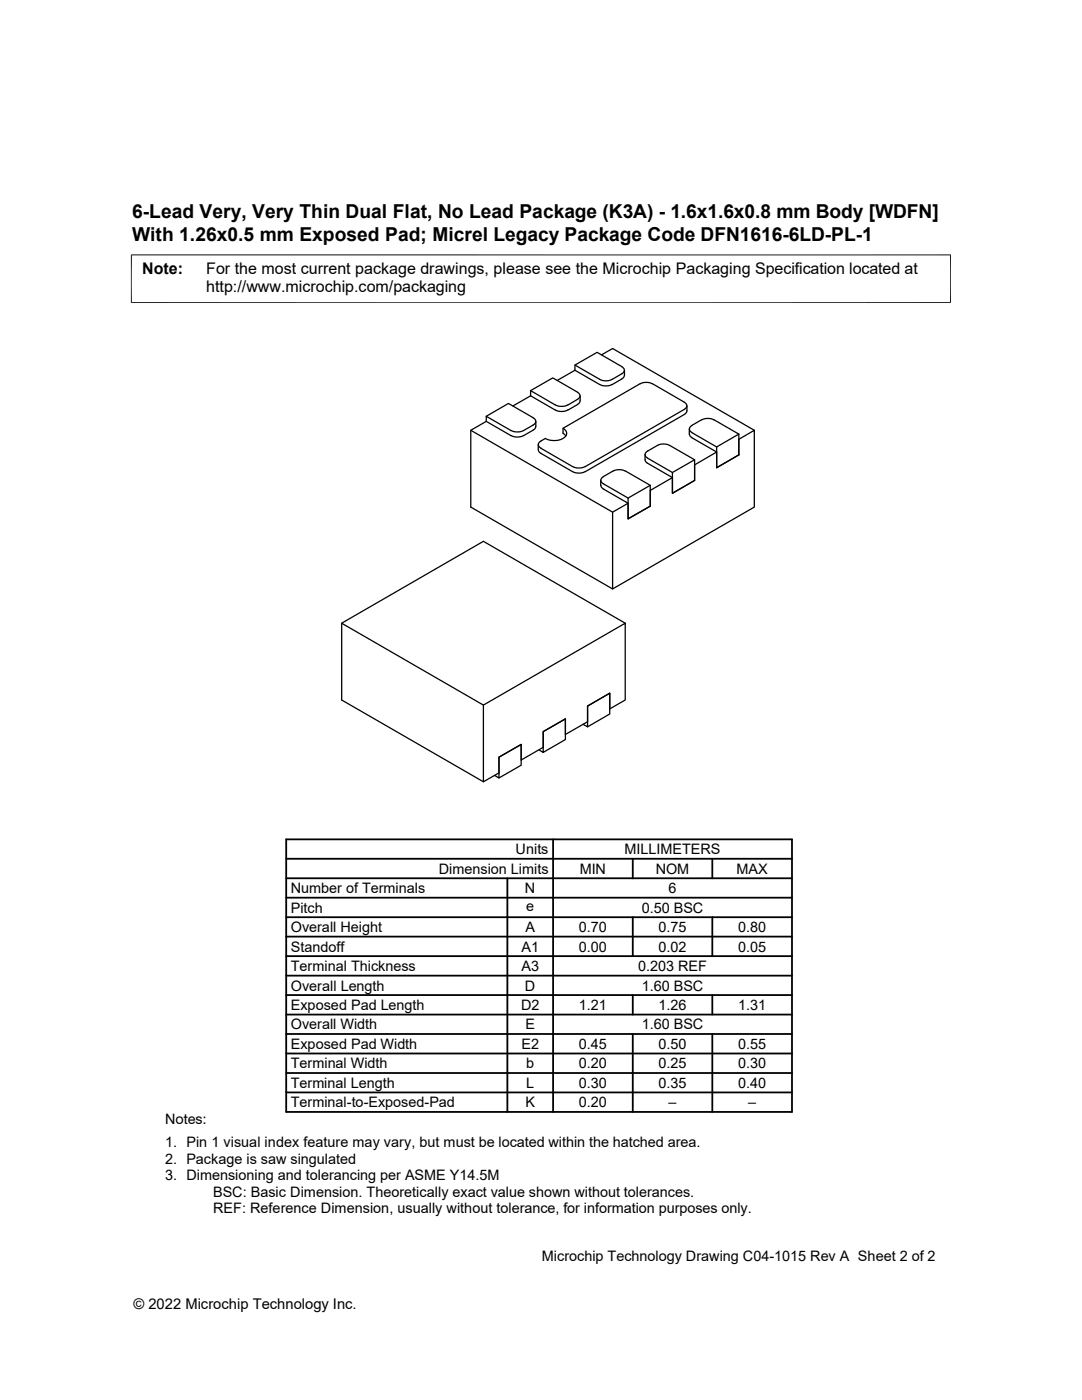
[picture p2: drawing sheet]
<svg xmlns="http://www.w3.org/2000/svg" width="216mm" height="279mm" viewBox="0 0 216 279" stroke-linecap="round" stroke-linejoin="round" font-family="sans-serif">
<defs><g id="words">
<g font-size="3.8">
<text x="26.4" y="43.5">6-Lead Very, Very Thin Dual Flat, No Lead Package (K3A) - 1.6x1.6x0.8 mm Body [WDFN]</text>
<text x="26.4" y="48">With 1.26x0.5 mm Exposed Pad; Micrel Legacy Package Code DFN1616-6LD-PL-1</text>
</g>
<g font-size="3.2">
<text x="28.4" y="54.6">Note:</text>
<text x="41.1" y="58.3">http://www.microchip.com/packaging</text>
<text x="41.1" y="54.6">For the most current package drawings, please see the Microchip Packaging Specification located at</text>
</g>
<g font-size="2.9">
<text x="102.9" y="170.5">Units</text>
<text x="124.6" y="170.5">MILLIMETERS</text>
<text x="58" y="178.2">Number of Terminals</text>
<text x="87.6" y="174.4">Dimension Limits</text>
<text x="104.8" y="178.2">N</text>
<text x="115.7" y="174.4">MIN</text>
<text x="130.8" y="174.4">NOM</text>
<text x="133.4" y="178.2">6</text>
<text x="147" y="174.4">MAX</text>
<text x="58" y="182.1">Pitch</text>
<text x="105" y="181.8">e</text>
<text x="128" y="182.1">0.50 BSC</text>
<text x="58" y="186">Overall Height</text>
<text x="58" y="189.9">Standoff</text>
<text x="104.1" y="189.9">A1</text>
<text x="104.8" y="186">A</text>
<text x="115.5" y="186">0.70</text>
<text x="115.5" y="189.9">0.00</text>
<text x="131.4" y="186">0.75</text>
<text x="131.4" y="189.9">0.02</text>
<text x="147.3" y="186">0.80</text>
<text x="147.3" y="189.9">0.05</text>
<text x="58" y="193.8">Terminal Thickness</text>
<text x="58" y="197.7">Overall Length</text>
<text x="104.1" y="193.8">A3</text>
<text x="104.8" y="197.7">D</text>
<text x="127.3" y="193.8">0.203 REF</text>
<text x="128" y="197.7">1.60 BSC</text>
<text x="58" y="201.6">Exposed Pad Length</text>
<text x="104" y="201.6">D2</text>
<text x="115.5" y="201.6">1.21</text>
<text x="131.4" y="201.6">1.26</text>
<text x="147.3" y="201.6">1.31</text>
<text x="58" y="205.4">Overall Width</text>
<text x="58" y="209.3">Exposed Pad Width</text>
<text x="104" y="209.3">E2</text>
<text x="104.8" y="205.4">E</text>
<text x="115.5" y="209.3">0.45</text>
<text x="128" y="205.4">1.60 BSC</text>
<text x="131.4" y="209.3">0.50</text>
<text x="147.3" y="209.3">0.55</text>
<text x="58" y="213.2">Terminal Width</text>
<text x="105" y="213.2">b</text>
<text x="115.5" y="213.2">0.20</text>
<text x="131.4" y="213.2">0.25</text>
<text x="147.3" y="213.2">0.30</text>
<text x="58" y="217.1">Terminal Length</text>
<text x="58" y="221">Terminal-to-Exposed-Pad</text>
<text x="104.8" y="221">K</text>
<text x="105" y="217.1">L</text>
<text x="115.5" y="217.1">0.30</text>
<text x="115.5" y="221">0.20</text>
<text x="131.4" y="217.1">0.35</text>
<text x="133.4" y="221">–</text>
<text x="147.3" y="217.1">0.40</text>
<text x="149.3" y="221">–</text>
<text x="32.9" y="224.3">Notes:</text>
<text x="32.9" y="228.9">1. Pin 1 visual index feature may vary, but must be located within the hatched area.</text>
<text x="32.9" y="232.2">2. Package is saw singulated</text>
<text x="32.9" y="235.5">3. Dimensioning and tolerancing per ASME Y14.5M</text>
<text x="42.5" y="238.8">BSC: Basic Dimension. Theoretically exact value shown without tolerances.</text>
<text x="42.5" y="242.2">REF: Reference Dimension, usually without tolerance, for information purposes only.</text>
<text x="108.1" y="251.7">Microchip Technology Drawing C04-1015 Rev A Sheet 2 of 2</text>
<text x="26.6" y="261.3">© 2022 Microchip Technology Inc.</text>
</g>
</g></defs>
<g fill="none" stroke="#000" stroke-width=".25">
<path d="M105.9 79l-3.6 2M105.9 78l4.9 2.8a2.69 2.69 0 0 0 2.5 0l2-1.1a.74 .74 0 0 0 .4-.7 .74 .74 0 0 0-.5-.7M105.9 79l4.9 2.9M114.7 72.9l5 2.8a2.69 2.69 0 0 0 2.4 0M114.7 73.9l5 2.9M114.7 73.9v-1l4.4-2.6 5 2.9a.75 .75 0 0 1 .5 .7 .75 .75 0 0 1-.5 .7l-1.9 1.1M114.7 73.9l-3.5 2M115.3 78.3l-5-2.9-4.4 2.6v1M115.8 79v1M119.7 76.7a2.69 2.69 0 0 0 2.4 0M120 70.8l2.2-1.2 28.3 16.3M124.6 73.9v1.1l-.2 .4-2.2 1.4"/>
<path d="M127.7 76.6a2.69 2.69 0 0 1 2.5 0M127.7 76.6l-15.3 8.9v1l.5 .5M130.2 76.6l6.3 3.7a.73 .73 0 0 1 .6 .7 .73 .73 0 0 1-.6 .7M93.9 85.9l28.3 16.3M97 83.1l5 2.8M97 84.1l5 2.9M97 84.1l-3.1 1.8v15.3l28.3 16.3M102 85.9a2.69 2.69 0 0 0 2.5 0M106.4 83.4l-4.9-2.9-4.5 2.6v1M106.4 83.4a.73 .73 0 0 1 .5 .7 .73 .73 0 0 1-.5 .7l-1.9 1.1M106.4 85.8l-1.9 1.1a2.69 2.69 0 0 1-2.5 0M106.9 84.1v1.1l-.5 .6"/>
<path d="M107.4 88.7v1.2l.5 .6M107.9 89.5l6.4 3.6a2.69 2.69 0 0 0 2.4 0M107.9 90.5l6.4 3.6a2.69 2.69 0 0 0 2.4 0M107.9 88a.73 .73 0 0 0-.5 .7 .73 .73 0 0 0 .5 .7M110.8 81.8a2.69 2.69 0 0 0 2.5 0M112.3 85.5a1.12 1.12 0 0 1 .8 1.1 1.12 1.12 0 0 1-1 1 4 4 0 0 1-3.3-.1l-.9 .5M115.7 80l-.3 .6-2.1 1.3M119.9 95.8v1.2l.3 .5 5.1 2.9v3.1l4.5-2.5M122.3 94l-1.9 1.1a.73 .73 0 0 0-.5 .7 .73 .73 0 0 0 .5 .7l4.9 2.9M122.3 94a2.69 2.69 0 0 1 2.5 0M124.8 94l5 2.9v4.1M128.7 90.7v1.2l.4 .5 5.1 2.9v3.1l4.4-2.5"/>
<path d="M129.8 96.9l-4.5 2.5v4.1l4.5-2.5M134.2 94.3l-5-2.9a.73 .73 0 0 1-.5-.7 .73 .73 0 0 1 .5-.7l2-1.1a2.74 2.74 0 0 1 2.4 0l5 2.9v4.1M134.2 95.3l-4.4 2.6v3.1M136.5 81.7l-19.7 11.4M137.1 82l-.4 .6-19.9 11.5M137.1 81v1M137.5 85.6v1M137.6 86.6l.1 .4 .4 .3M138 87.4l5 2.8v3.1l4.4-2.5M138 86.3l5 2.9M138.1 84.9a.73 .73 0 0 0-.5 .7 .73 .73 0 0 0 .5 .7M138.6 91.8l-4.4 2.5v4.1l4.4-2.5"/>
<path d="M140 83.8l-2 1.1M140 83.8a2.69 2.69 0 0 1 2.5 0M142.5 83.8l4.9 2.8v4.2M143 90.2l-4.4 2.6v3.1M147.4 86.6l-4.4 2.6v4.1l4.4-2.5M147.4 90.8v-3.1l3.1-1.8v15.3l-28.3 16.3v-15.3l3.1-1.8M68.2 124.4l28.3 16.3M124.8 124.4l-28.3-16.4-28.3 16.4v15.3l28.3 16.3M96.5 140.7l28.3-16.3v15.3l-3.1 1.8v-3.2l-4.5 2.6v3.1l-4.4 2.6v-3.1l-4.4 2.5v3.1l-4.4 2.6v-3.1l-4.4 2.5v3.1l-3.1 1.8zM98.7 154.7l.9 .6v-4.2l4.4-2.5v4.1l-4.4 2.6M107.5 149.6l.9 .6v-4.2l4.4-2.5v4.1l-4.4 2.6M116.4 144.5l.8 .6v-4.2l4.5-2.6v4.2l-4.5 2.6"/>
</g>
<path d="M26.1 50.9h163.7M26.2 50.8v9.7M189.7 50.8v9.7M26.1 60.4h163.7" fill="none" stroke="#000" stroke-width=".2"/>
<g fill="none" stroke="#000" stroke-width=".36">
<path d="M57.1 179.2h100.9M57.1 175.3h100.9M57.1 171.4h100.9M57.1 167.5h100.9v54.4h-100.9zM101.2 175.3v46.6M110.4 167.5v54.4M126.3 171.4v3.9M142.1 171.4v3.9M57.1 186.9h100.9M57.1 183h100.9M57.1 198.6h100.9M57.1 194.7h100.9"/>
<path d="M57.1 190.8h100.9M126.3 183v7.8M126.3 198.6v3.9M142.1 183v7.8M142.1 198.6v3.9M57.1 214.1h100.9M57.1 206.4h100.9M57.1 202.5h100.9M57.1 210.2h100.9M57.1 218h100.9M126.3 206.4v15.5M142.1 206.4v15.5"/>
</g>
<use href="#words"/>
</svg>
